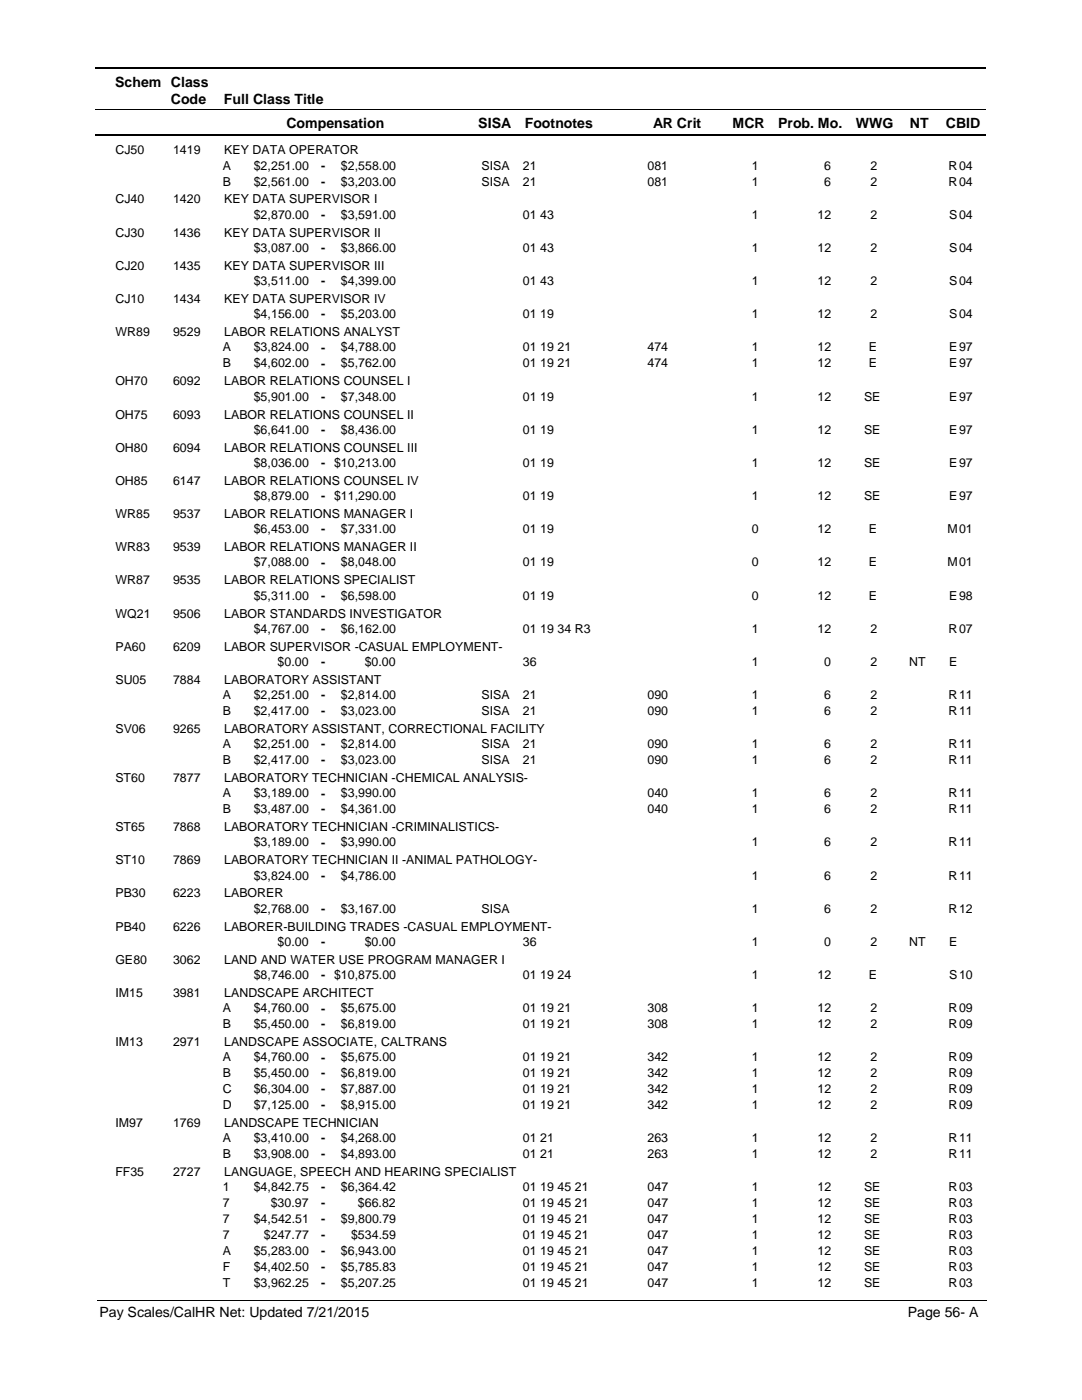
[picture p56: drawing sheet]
<svg xmlns="http://www.w3.org/2000/svg" width="216mm" height="279mm" viewBox="0 0 216 279" stroke-linecap="round" stroke-linejoin="round" font-family="sans-serif">
<defs><g id="words">
<g font-size="2.8">
<text x="23" y="17.3">Schem Class</text>
<text x="34.1" y="20.7">Code</text>
<text x="44.7" y="20.7">Full Class Title</text>
<text x="57.2" y="25.6">Compensation</text>
<text x="95.4" y="25.6">SISA</text>
<text x="104.7" y="25.6">Footnotes</text>
<text x="130.3" y="25.6">AR Crit</text>
<text x="146.2" y="25.6">MCR</text>
<text x="155.3" y="25.6">Prob. Mo.</text>
<text x="170.8" y="25.6">WWG</text>
<text x="181.5" y="25.6">NT</text>
<text x="188.7" y="25.6">CBID</text>
<text x="19.9" y="262.9">Pay Scales/CalHR Net: Updated 7/21/2015</text>
<text x="181.1" y="262.9">Page 56- A</text>
</g>
<g font-size="2.5">
<text x="23" y="30.8">CJ50</text>
<text x="34.5" y="30.8">1419</text>
<text x="44.5" y="33.9">A</text>
<text x="44.7" y="30.8">KEY DATA OPERATOR</text>
<text x="50.6" y="33.9">$2,251.00</text>
<text x="64.1" y="33.9">-</text>
<text x="68" y="33.9">$2,558.00</text>
<text x="96.1" y="33.9">SISA</text>
<text x="104.3" y="33.9">21</text>
<text x="129.2" y="33.9">081</text>
<text x="150" y="33.9">1</text>
<text x="164.5" y="33.9">6</text>
<text x="173.7" y="33.9">2</text>
<text x="189.3" y="33.9">R</text>
<text x="191.4" y="33.9">04</text>
<text x="23" y="40.6">CJ40</text>
<text x="34.5" y="40.6">1420</text>
<text x="44.5" y="37">B</text>
<text x="44.7" y="40.6">KEY DATA SUPERVISOR I</text>
<text x="50.6" y="37">$2,561.00</text>
<text x="64.1" y="37.1">-</text>
<text x="68" y="37">$3,203.00</text>
<text x="96.1" y="37">SISA</text>
<text x="104.3" y="37">21</text>
<text x="129.2" y="37">081</text>
<text x="150" y="37">1</text>
<text x="164.5" y="37">6</text>
<text x="173.7" y="37">2</text>
<text x="189.3" y="37">R</text>
<text x="191.4" y="37">04</text>
<text x="23" y="47.2">CJ30</text>
<text x="34.5" y="47.2">1436</text>
<text x="44.7" y="47.2">KEY DATA SUPERVISOR II</text>
<text x="50.6" y="43.6">$2,870.00</text>
<text x="64.1" y="43.7">-</text>
<text x="68" y="43.6">$3,591.00</text>
<text x="104.3" y="43.6">01 43</text>
<text x="150" y="43.6">1</text>
<text x="163.1" y="43.6">12</text>
<text x="173.7" y="43.6">2</text>
<text x="189.4" y="43.6">S</text>
<text x="191.4" y="43.6">04</text>
<text x="23" y="53.9">CJ20</text>
<text x="34.5" y="53.9">1435</text>
<text x="44.7" y="53.9">KEY DATA SUPERVISOR III</text>
<text x="50.6" y="50.3">$3,087.00</text>
<text x="64.1" y="50.3">-</text>
<text x="68" y="50.3">$3,866.00</text>
<text x="104.3" y="50.3">01 43</text>
<text x="150" y="50.3">1</text>
<text x="163.1" y="50.3">12</text>
<text x="173.7" y="50.3">2</text>
<text x="189.4" y="50.3">S</text>
<text x="191.4" y="50.3">04</text>
<text x="50.6" y="56.9">$3,511.00</text>
<text x="64.1" y="56.9">-</text>
<text x="68" y="56.9">$4,399.00</text>
<text x="104.3" y="56.9">01 43</text>
<text x="150" y="56.9">1</text>
<text x="163.1" y="56.9">12</text>
<text x="173.7" y="56.9">2</text>
<text x="189.4" y="56.9">S</text>
<text x="191.4" y="56.9">04</text>
<text x="23" y="60.5">CJ10</text>
<text x="34.5" y="60.5">1434</text>
<text x="44.7" y="60.5">KEY DATA SUPERVISOR IV</text>
<text x="50.6" y="63.5">$4,156.00</text>
<text x="64.1" y="63.5">-</text>
<text x="68" y="63.5">$5,203.00</text>
<text x="104.3" y="63.5">01 19</text>
<text x="150" y="63.5">1</text>
<text x="163.1" y="63.5">12</text>
<text x="173.7" y="63.5">2</text>
<text x="189.4" y="63.5">S</text>
<text x="191.4" y="63.5">04</text>
<text x="23" y="67.1">WR89</text>
<text x="34.5" y="67.1">9529</text>
<text x="44.5" y="70.1">A</text>
<text x="44.7" y="67.1">LABOR RELATIONS ANALYST</text>
<text x="50.6" y="70.1">$3,824.00</text>
<text x="64.1" y="70.2">-</text>
<text x="68" y="70.1">$4,788.00</text>
<text x="104.3" y="70.1">01 19 21</text>
<text x="129.2" y="70.1">474</text>
<text x="150" y="70.1">1</text>
<text x="163.1" y="70.1">12</text>
<text x="173.4" y="70.1">E</text>
<text x="189.4" y="70.1">E</text>
<text x="191.4" y="70.1">97</text>
<text x="23" y="76.9">OH70</text>
<text x="34.5" y="76.9">6092</text>
<text x="44.5" y="73.3">B</text>
<text x="44.7" y="76.9">LABOR RELATIONS COUNSEL I</text>
<text x="50.6" y="73.3">$4,602.00</text>
<text x="64.1" y="73.3">-</text>
<text x="68" y="73.3">$5,762.00</text>
<text x="104.3" y="73.3">01 19 21</text>
<text x="129.2" y="73.3">474</text>
<text x="150" y="73.3">1</text>
<text x="163.1" y="73.3">12</text>
<text x="173.4" y="73.3">E</text>
<text x="189.4" y="73.3">E</text>
<text x="191.4" y="73.3">97</text>
<text x="23" y="83.5">OH75</text>
<text x="34.5" y="83.5">6093</text>
<text x="44.7" y="83.5">LABOR RELATIONS COUNSEL II</text>
<text x="50.6" y="79.9">$5,901.00</text>
<text x="64.1" y="80">-</text>
<text x="68" y="79.9">$7,348.00</text>
<text x="104.3" y="79.9">01 19</text>
<text x="150" y="79.9">1</text>
<text x="163.1" y="79.9">12</text>
<text x="172.4" y="79.9">SE</text>
<text x="189.4" y="79.9">E</text>
<text x="191.4" y="79.9">97</text>
<text x="50.6" y="86.6">$6,641.00</text>
<text x="64.1" y="86.6">-</text>
<text x="68" y="86.6">$8,436.00</text>
<text x="104.3" y="86.6">01 19</text>
<text x="150" y="86.6">1</text>
<text x="163.1" y="86.6">12</text>
<text x="172.4" y="86.6">SE</text>
<text x="189.4" y="86.6">E</text>
<text x="191.4" y="86.6">97</text>
<text x="23" y="90.1">OH80</text>
<text x="34.5" y="90.1">6094</text>
<text x="44.7" y="90.1">LABOR RELATIONS COUNSEL III</text>
<text x="50.6" y="93.2">$8,036.00</text>
<text x="64.1" y="93.2">- $10,213.00</text>
<text x="104.3" y="93.2">01 19</text>
<text x="150" y="93.2">1</text>
<text x="163.1" y="93.2">12</text>
<text x="172.4" y="93.2">SE</text>
<text x="189.4" y="93.2">E</text>
<text x="191.4" y="93.2">97</text>
<text x="23" y="96.8">OH85</text>
<text x="34.5" y="96.8">6147</text>
<text x="44.7" y="96.8">LABOR RELATIONS COUNSEL IV</text>
<text x="50.6" y="99.8">$8,879.00</text>
<text x="64.1" y="99.8">- $11,290.00</text>
<text x="104.3" y="99.8">01 19</text>
<text x="150" y="99.8">1</text>
<text x="163.1" y="99.8">12</text>
<text x="172.4" y="99.8">SE</text>
<text x="189.4" y="99.8">E</text>
<text x="191.4" y="99.8">97</text>
<text x="23" y="103.4">WR85</text>
<text x="34.5" y="103.4">9537</text>
<text x="44.7" y="103.4">LABOR RELATIONS MANAGER I</text>
<text x="50.6" y="106.4">$6,453.00</text>
<text x="64.1" y="106.4">-</text>
<text x="68" y="106.4">$7,331.00</text>
<text x="104.3" y="106.4">01 19</text>
<text x="150" y="106.4">0</text>
<text x="163.1" y="106.4">12</text>
<text x="173.4" y="106.4">E</text>
<text x="189.1" y="106.4">M</text>
<text x="191.4" y="106.4">01</text>
<text x="23" y="110">WR83</text>
<text x="34.5" y="110">9539</text>
<text x="44.7" y="110">LABOR RELATIONS MANAGER II</text>
<text x="50.6" y="113.1">$7,088.00</text>
<text x="64.1" y="113.1">-</text>
<text x="68" y="113.1">$8,048.00</text>
<text x="104.3" y="113.1">01 19</text>
<text x="150" y="113.1">0</text>
<text x="163.1" y="113.1">12</text>
<text x="173.4" y="113.1">E</text>
<text x="189.1" y="113.1">M</text>
<text x="191.4" y="113.1">01</text>
<text x="23" y="116.6">WR87</text>
<text x="34.5" y="116.6">9535</text>
<text x="44.7" y="116.6">LABOR RELATIONS SPECIALIST</text>
<text x="50.6" y="119.7">$5,311.00</text>
<text x="64.1" y="119.7">-</text>
<text x="68" y="119.7">$6,598.00</text>
<text x="104.3" y="119.7">01 19</text>
<text x="150" y="119.7">0</text>
<text x="163.1" y="119.7">12</text>
<text x="173.4" y="119.7">E</text>
<text x="189.4" y="119.7">E</text>
<text x="191.4" y="119.7">98</text>
<text x="23" y="123.3">WQ21</text>
<text x="34.5" y="123.3">9506</text>
<text x="44.7" y="123.3">LABOR STANDARDS INVESTIGATOR</text>
<text x="23" y="129.9">PA60</text>
<text x="34.5" y="129.9">6209</text>
<text x="44.7" y="129.9">LABOR SUPERVISOR -CASUAL EMPLOYMENT-</text>
<text x="50.6" y="126.3">$4,767.00</text>
<text x="64.1" y="126.3">-</text>
<text x="68" y="126.3">$6,162.00</text>
<text x="104.3" y="126.3">01 19 34 R3</text>
<text x="150" y="126.3">1</text>
<text x="163.1" y="126.3">12</text>
<text x="173.7" y="126.3">2</text>
<text x="189.3" y="126.3">R</text>
<text x="191.4" y="126.3">07</text>
<text x="23" y="136.5">SU05</text>
<text x="34.5" y="136.5">7884</text>
<text x="44.7" y="136.5">LABORATORY ASSISTANT</text>
<text x="55.4" y="132.9">$0.00</text>
<text x="64.1" y="132.9">-</text>
<text x="72.8" y="132.9">$0.00</text>
<text x="104.3" y="132.9">36</text>
<text x="150" y="132.9">1</text>
<text x="164.5" y="132.9">0</text>
<text x="173.7" y="132.9">2</text>
<text x="181.4" y="132.9">NT</text>
<text x="189.4" y="132.9">E</text>
<text x="44.5" y="139.6">A</text>
<text x="44.5" y="142.7">B</text>
<text x="50.6" y="139.6">$2,251.00</text>
<text x="50.6" y="142.7">$2,417.00</text>
<text x="64.1" y="139.6">-</text>
<text x="64.1" y="142.7">-</text>
<text x="68" y="139.6">$2,814.00</text>
<text x="68" y="142.7">$3,023.00</text>
<text x="96.1" y="139.6">SISA</text>
<text x="96.1" y="142.7">SISA</text>
<text x="104.3" y="139.6">21</text>
<text x="104.3" y="142.7">21</text>
<text x="129.2" y="139.6">090</text>
<text x="129.2" y="142.7">090</text>
<text x="150" y="142.7">1</text>
<text x="150" y="139.6">1</text>
<text x="164.5" y="139.6">6</text>
<text x="164.5" y="142.7">6</text>
<text x="173.7" y="139.6">2</text>
<text x="173.7" y="142.7">2</text>
<text x="189.3" y="142.7">R</text>
<text x="189.3" y="139.6">R</text>
<text x="191.4" y="139.6">11</text>
<text x="191.4" y="142.7">11</text>
<text x="23" y="146.3">SV06</text>
<text x="34.5" y="146.3">9265</text>
<text x="44.5" y="149.3">A</text>
<text x="44.7" y="146.3">LABORATORY ASSISTANT, CORRECTIONAL FACILITY</text>
<text x="50.6" y="149.3">$2,251.00</text>
<text x="64.1" y="149.4">-</text>
<text x="68" y="149.3">$2,814.00</text>
<text x="96.1" y="149.3">SISA</text>
<text x="104.3" y="149.3">21</text>
<text x="129.2" y="149.3">090</text>
<text x="150" y="149.3">1</text>
<text x="164.5" y="149.3">6</text>
<text x="173.7" y="149.3">2</text>
<text x="189.3" y="149.3">R</text>
<text x="191.4" y="149.3">11</text>
<text x="44.5" y="152.5">B</text>
<text x="50.6" y="152.5">$2,417.00</text>
<text x="64.1" y="152.5">-</text>
<text x="68" y="152.5">$3,023.00</text>
<text x="96.1" y="152.5">SISA</text>
<text x="104.3" y="152.5">21</text>
<text x="129.2" y="152.5">090</text>
<text x="150" y="152.5">1</text>
<text x="164.5" y="152.5">6</text>
<text x="173.7" y="152.5">2</text>
<text x="189.3" y="152.5">R</text>
<text x="191.4" y="152.5">11</text>
<text x="23" y="156.1">ST60</text>
<text x="34.5" y="156.1">7877</text>
<text x="44.5" y="159.1">A</text>
<text x="44.7" y="156.1">LABORATORY TECHNICIAN -CHEMICAL ANALYSIS-</text>
<text x="50.6" y="159.1">$3,189.00</text>
<text x="64.1" y="159.2">-</text>
<text x="68" y="159.1">$3,990.00</text>
<text x="129.2" y="159.1">040</text>
<text x="150" y="159.1">1</text>
<text x="164.5" y="159.1">6</text>
<text x="173.7" y="159.1">2</text>
<text x="189.3" y="159.1">R</text>
<text x="191.4" y="159.1">11</text>
<text x="23" y="165.9">ST65</text>
<text x="34.5" y="165.9">7868</text>
<text x="44.5" y="162.3">B</text>
<text x="44.7" y="165.9">LABORATORY TECHNICIAN -CRIMINALISTICS-</text>
<text x="50.6" y="162.3">$3,487.00</text>
<text x="64.1" y="162.3">-</text>
<text x="68" y="162.3">$4,361.00</text>
<text x="129.2" y="162.3">040</text>
<text x="150" y="162.3">1</text>
<text x="164.5" y="162.3">6</text>
<text x="173.7" y="162.3">2</text>
<text x="189.3" y="162.3">R</text>
<text x="191.4" y="162.3">11</text>
<text x="23" y="172.5">ST10</text>
<text x="34.5" y="172.5">7869</text>
<text x="44.7" y="172.5">LABORATORY TECHNICIAN II -ANIMAL PATHOLOGY-</text>
<text x="50.6" y="168.9">$3,189.00</text>
<text x="64.1" y="169">-</text>
<text x="68" y="168.9">$3,990.00</text>
<text x="150" y="168.9">1</text>
<text x="164.5" y="168.9">6</text>
<text x="173.7" y="168.9">2</text>
<text x="189.3" y="168.9">R</text>
<text x="191.4" y="168.9">11</text>
<text x="23" y="179.1">PB30</text>
<text x="34.5" y="179.1">6223</text>
<text x="44.7" y="179.1">LABORER</text>
<text x="50.6" y="175.5">$3,824.00</text>
<text x="64.1" y="175.6">-</text>
<text x="68" y="175.5">$4,786.00</text>
<text x="150" y="175.5">1</text>
<text x="164.5" y="175.5">6</text>
<text x="173.7" y="175.5">2</text>
<text x="189.3" y="175.5">R</text>
<text x="191.4" y="175.5">11</text>
<text x="23" y="185.8">PB40</text>
<text x="34.5" y="185.8">6226</text>
<text x="44.7" y="185.8">LABORER-BUILDING TRADES -CASUAL EMPLOYMENT-</text>
<text x="50.6" y="182.2">$2,768.00</text>
<text x="64.1" y="182.2">-</text>
<text x="68" y="182.2">$3,167.00</text>
<text x="96.1" y="182.2">SISA</text>
<text x="150" y="182.2">1</text>
<text x="164.5" y="182.2">6</text>
<text x="173.7" y="182.2">2</text>
<text x="189.3" y="182.2">R</text>
<text x="191.4" y="182.2">12</text>
<text x="55.4" y="188.8">$0.00</text>
<text x="64.1" y="188.8">-</text>
<text x="72.8" y="188.8">$0.00</text>
<text x="104.3" y="188.8">36</text>
<text x="150" y="188.8">1</text>
<text x="164.5" y="188.8">0</text>
<text x="173.7" y="188.8">2</text>
<text x="181.4" y="188.8">NT</text>
<text x="189.4" y="188.8">E</text>
<text x="23" y="192.4">GE80</text>
<text x="34.5" y="192.4">3062</text>
<text x="44.7" y="192.4">LAND AND WATER USE PROGRAM MANAGER I</text>
<text x="50.6" y="195.4">$8,746.00</text>
<text x="64.1" y="195.4">- $10,875.00</text>
<text x="104.3" y="195.4">01 19 24</text>
<text x="150" y="195.4">1</text>
<text x="163.1" y="195.4">12</text>
<text x="173.4" y="195.4">E</text>
<text x="189.4" y="195.4">S</text>
<text x="191.4" y="195.4">10</text>
<text x="23" y="199">IM15</text>
<text x="34.5" y="199">3981</text>
<text x="44.5" y="202">A</text>
<text x="44.7" y="199">LANDSCAPE ARCHITECT</text>
<text x="50.6" y="202">$4,760.00</text>
<text x="64.1" y="202.1">-</text>
<text x="68" y="202">$5,675.00</text>
<text x="104.3" y="202">01 19 21</text>
<text x="129.2" y="202">308</text>
<text x="150" y="202">1</text>
<text x="163.1" y="202">12</text>
<text x="173.7" y="202">2</text>
<text x="189.3" y="202">R</text>
<text x="191.4" y="202">09</text>
<text x="23" y="208.8">IM13</text>
<text x="34.5" y="208.8">2971</text>
<text x="44.5" y="205.2">B</text>
<text x="44.7" y="208.8">LANDSCAPE ASSOCIATE, CALTRANS</text>
<text x="50.6" y="205.2">$5,450.00</text>
<text x="64.1" y="205.2">-</text>
<text x="68" y="205.2">$6,819.00</text>
<text x="104.3" y="205.2">01 19 21</text>
<text x="129.2" y="205.2">308</text>
<text x="150" y="205.2">1</text>
<text x="163.1" y="205.2">12</text>
<text x="173.7" y="205.2">2</text>
<text x="189.3" y="205.2">R</text>
<text x="191.4" y="205.2">09</text>
<text x="44.5" y="211.8">A</text>
<text x="44.5" y="215">B</text>
<text x="50.6" y="211.8">$4,760.00</text>
<text x="50.6" y="215">$5,450.00</text>
<text x="64.1" y="211.9">-</text>
<text x="64.1" y="215">-</text>
<text x="68" y="211.8">$5,675.00</text>
<text x="68" y="215">$6,819.00</text>
<text x="104.3" y="211.8">01 19 21</text>
<text x="104.3" y="215">01 19 21</text>
<text x="129.2" y="211.8">342</text>
<text x="129.2" y="215">342</text>
<text x="150" y="215">1</text>
<text x="150" y="211.8">1</text>
<text x="163.1" y="211.8">12</text>
<text x="163.1" y="215">12</text>
<text x="173.7" y="211.8">2</text>
<text x="173.7" y="215">2</text>
<text x="189.3" y="215">R</text>
<text x="189.3" y="211.8">R</text>
<text x="191.4" y="211.8">09</text>
<text x="191.4" y="215">09</text>
<text x="44.5" y="218.2">C</text>
<text x="44.5" y="221.3">D</text>
<text x="50.6" y="218.2">$6,304.00</text>
<text x="50.6" y="221.3">$7,125.00</text>
<text x="64.1" y="218.2">-</text>
<text x="64.1" y="221.4">-</text>
<text x="68" y="218.2">$7,887.00</text>
<text x="68" y="221.3">$8,915.00</text>
<text x="104.3" y="218.2">01 19 21</text>
<text x="104.3" y="221.3">01 19 21</text>
<text x="129.2" y="218.2">342</text>
<text x="129.2" y="221.3">342</text>
<text x="150" y="218.2">1</text>
<text x="150" y="221.3">1</text>
<text x="163.1" y="218.2">12</text>
<text x="163.1" y="221.3">12</text>
<text x="173.7" y="218.2">2</text>
<text x="173.7" y="221.3">2</text>
<text x="189.3" y="218.2">R</text>
<text x="189.3" y="221.3">R</text>
<text x="191.4" y="218.2">09</text>
<text x="191.4" y="221.3">09</text>
<text x="23" y="224.9">IM97</text>
<text x="34.5" y="224.9">1769</text>
<text x="44.5" y="228">A</text>
<text x="44.7" y="224.9">LANDSCAPE TECHNICIAN</text>
<text x="50.6" y="228">$3,410.00</text>
<text x="64.1" y="228">-</text>
<text x="68" y="228">$4,268.00</text>
<text x="104.3" y="228">01 21</text>
<text x="129.2" y="228">263</text>
<text x="150" y="228">1</text>
<text x="163.1" y="228">12</text>
<text x="173.7" y="228">2</text>
<text x="189.3" y="228">R</text>
<text x="191.4" y="228">11</text>
<text x="44.5" y="231.1">B</text>
<text x="50.6" y="231.1">$3,908.00</text>
<text x="64.1" y="231.2">-</text>
<text x="68" y="231.1">$4,893.00</text>
<text x="104.3" y="231.1">01 21</text>
<text x="129.2" y="231.1">263</text>
<text x="150" y="231.1">1</text>
<text x="163.1" y="231.1">12</text>
<text x="173.7" y="231.1">2</text>
<text x="189.3" y="231.1">R</text>
<text x="191.4" y="231.1">11</text>
<text x="23" y="234.7">FF35</text>
<text x="34.5" y="234.7">2727</text>
<text x="44.5" y="237.8">1</text>
<text x="44.7" y="234.7">LANGUAGE, SPEECH AND HEARING SPECIALIST</text>
<text x="50.6" y="237.8">$4,842.75</text>
<text x="64.1" y="237.8">-</text>
<text x="68" y="237.8">$6,364.42</text>
<text x="104.3" y="237.8">01 19 45 21</text>
<text x="129.2" y="237.8">047</text>
<text x="150" y="237.8">1</text>
<text x="163.1" y="237.8">12</text>
<text x="172.4" y="237.8">SE</text>
<text x="189.3" y="237.8">R</text>
<text x="191.4" y="237.8">03</text>
<text x="44.5" y="240.9">7</text>
<text x="44.5" y="244.1">7</text>
<text x="50.6" y="244.1">$4,542.51</text>
<text x="54" y="240.9">$30.97</text>
<text x="64.1" y="241">-</text>
<text x="64.1" y="244.1">-</text>
<text x="68" y="244.1">$9,800.79</text>
<text x="71.4" y="240.9">$66.82</text>
<text x="104.3" y="240.9">01 19 45 21</text>
<text x="104.3" y="244.1">01 19 45 21</text>
<text x="129.2" y="240.9">047</text>
<text x="129.2" y="244.1">047</text>
<text x="150" y="240.9">1</text>
<text x="150" y="244.1">1</text>
<text x="163.1" y="240.9">12</text>
<text x="163.1" y="244.1">12</text>
<text x="172.4" y="240.9">SE</text>
<text x="172.4" y="244.1">SE</text>
<text x="189.3" y="240.9">R</text>
<text x="189.3" y="244.1">R</text>
<text x="191.4" y="240.9">03</text>
<text x="191.4" y="244.1">03</text>
<text x="44.5" y="247.3">7</text>
<text x="44.5" y="250.4">A</text>
<text x="50.6" y="250.4">$5,283.00</text>
<text x="52.7" y="247.3">$247.77</text>
<text x="64.1" y="247.3">-</text>
<text x="64.1" y="250.5">-</text>
<text x="68" y="250.4">$6,943.00</text>
<text x="70" y="247.3">$534.59</text>
<text x="104.3" y="247.3">01 19 45 21</text>
<text x="104.3" y="250.4">01 19 45 21</text>
<text x="129.2" y="247.3">047</text>
<text x="129.2" y="250.4">047</text>
<text x="150" y="250.4">1</text>
<text x="150" y="247.3">1</text>
<text x="163.1" y="247.3">12</text>
<text x="163.1" y="250.4">12</text>
<text x="172.4" y="247.3">SE</text>
<text x="172.4" y="250.4">SE</text>
<text x="189.3" y="250.4">R</text>
<text x="189.3" y="247.3">R</text>
<text x="191.4" y="247.3">03</text>
<text x="191.4" y="250.4">03</text>
<text x="44.5" y="253.6">F</text>
<text x="44.5" y="256.8">T</text>
<text x="50.6" y="253.6">$4,402.50</text>
<text x="50.6" y="256.8">$3,962.25</text>
<text x="64.1" y="253.6">-</text>
<text x="64.1" y="256.8">-</text>
<text x="68" y="253.6">$5,785.83</text>
<text x="68" y="256.8">$5,207.25</text>
<text x="104.3" y="253.6">01 19 45 21</text>
<text x="104.3" y="256.8">01 19 45 21</text>
<text x="129.2" y="253.6">047</text>
<text x="129.2" y="256.8">047</text>
<text x="150" y="253.6">1</text>
<text x="150" y="256.8">1</text>
<text x="163.1" y="253.6">12</text>
<text x="163.1" y="256.8">12</text>
<text x="172.4" y="253.6">SE</text>
<text x="172.4" y="256.8">SE</text>
<text x="189.3" y="253.6">R</text>
<text x="189.3" y="256.8">R</text>
<text x="191.4" y="253.6">03</text>
<text x="191.4" y="256.8">03</text>
</g>
</g></defs>
<path d="M19 13.5h177.8M19 27h177.8" fill="none" stroke="#000" stroke-width=".36"/>
<path d="M19 21.8h177.8" fill="none" stroke="#000" stroke-width=".2"/>
<g fill="#fff">
<path d="M46.9 31.2h16.3v3h-16.3z"/>
<path d="M191 31.2h4.2v3h-4.2z"/>
<path d="M46.9 34.4h16.3v3h-16.3z"/>
<path d="M191 34.4h4.2v3h-4.2z"/>
<path d="M46.9 41h16.3v3h-16.3z"/>
<path d="M191 41h4.2v3h-4.2z"/>
<path d="M46.9 47.6h16.3v3h-16.3z"/>
<path d="M191 47.6h4.2v3h-4.2z"/>
<path d="M46.9 54.3h16.3v3h-16.3z"/>
<path d="M191 54.3h4.2v3h-4.2z"/>
<path d="M46.9 60.9h16.3v3h-16.3z"/>
<path d="M191 60.9h4.2v3h-4.2z"/>
<path d="M46.9 67.5h16.3v3h-16.3z"/>
<path d="M191 67.5h4.2v3h-4.2z"/>
<path d="M46.9 70.7h16.3v3h-16.3z"/>
<path d="M191 70.7h4.2v3h-4.2z"/>
<path d="M46.9 77.3h16.3v3h-16.3z"/>
<path d="M191 77.3h4.2v3h-4.2z"/>
<path d="M46.9 83.9h16.3v3h-16.3z"/>
<path d="M191 83.9h4.2v3h-4.2z"/>
<path d="M46.9 90.6h16.3v2.9h-16.3z"/>
<path d="M191 90.6h4.2v2.9h-4.2z"/>
<path d="M46.9 97.2h16.3v3h-16.3z"/>
<path d="M191 97.2h4.2v3h-4.2z"/>
<path d="M46.9 103.8h16.3v3h-16.3z"/>
<path d="M191 103.8h4.2v3h-4.2z"/>
<path d="M46.9 110.4h16.3v3h-16.3z"/>
<path d="M191 110.4h4.2v3h-4.2z"/>
<path d="M46.9 117.1h16.3v2.9h-16.3z"/>
<path d="M191 117.1h4.2v2.9h-4.2z"/>
<path d="M46.9 123.7h16.3v2.9h-16.3z"/>
<path d="M191 123.7h4.2v2.9h-4.2z"/>
<path d="M46.9 130.3h16.3v3h-16.3z"/>
<path d="M191 130.3h4.2v3h-4.2z"/>
<path d="M46.9 136.9h16.3v3h-16.3z"/>
<path d="M191 136.9h4.2v3h-4.2z"/>
<path d="M46.9 140.1h16.3v3h-16.3z"/>
<path d="M191 140.1h4.2v3h-4.2z"/>
<path d="M46.9 146.7h16.3v3h-16.3z"/>
<path d="M191 146.7h4.2v3h-4.2z"/>
<path d="M46.9 149.9h16.3v2.9h-16.3z"/>
<path d="M191 149.9h4.2v2.9h-4.2z"/>
<path d="M46.9 156.5h16.3v3h-16.3z"/>
<path d="M191 156.5h4.2v3h-4.2z"/>
<path d="M46.9 159.7h16.3v3h-16.3z"/>
<path d="M191 159.7h4.2v3h-4.2z"/>
<path d="M46.9 166.3h16.3v3h-16.3z"/>
<path d="M191 166.3h4.2v3h-4.2z"/>
<path d="M46.9 172.9h16.3v3h-16.3z"/>
<path d="M191 172.9h4.2v3h-4.2z"/>
<path d="M46.9 179.6h16.3v2.9h-16.3z"/>
<path d="M191 179.6h4.2v2.9h-4.2z"/>
<path d="M46.9 186.2h16.3v2.9h-16.3z"/>
<path d="M191 186.2h4.2v2.9h-4.2z"/>
<path d="M46.9 192.8h16.3v2.9h-16.3z"/>
<path d="M191 192.8h4.2v2.9h-4.2z"/>
<path d="M46.9 199.4h16.3v3h-16.3z"/>
<path d="M191 199.4h4.2v3h-4.2z"/>
<path d="M46.9 202.6h16.3v3h-16.3z"/>
<path d="M191 202.6h4.2v3h-4.2z"/>
<path d="M46.9 209.2h16.3v3h-16.3z"/>
<path d="M191 209.2h4.2v3h-4.2z"/>
<path d="M46.9 212.4h16.3v2.9h-16.3z"/>
<path d="M191 212.4h4.2v2.9h-4.2z"/>
<path d="M46.9 215.5h16.3v3h-16.3z"/>
<path d="M191 215.5h4.2v3h-4.2z"/>
<path d="M46.9 218.7h16.3v3h-16.3z"/>
<path d="M191 218.7h4.2v3h-4.2z"/>
<path d="M46.9 225.3h16.3v3h-16.3z"/>
<path d="M191 225.3h4.2v3h-4.2z"/>
<path d="M46.9 228.5h16.3v3h-16.3z"/>
<path d="M191 228.5h4.2v3h-4.2z"/>
<path d="M46.9 235.1h16.3v3h-16.3z"/>
<path d="M191 235.1h4.2v3h-4.2z"/>
<path d="M46.9 238.3h16.3v3h-16.3z"/>
<path d="M191 238.3h4.2v3h-4.2z"/>
<path d="M46.9 241.5h16.3v3h-16.3z"/>
<path d="M191 241.5h4.2v3h-4.2z"/>
<path d="M46.9 244.6h16.3v3h-16.3z"/>
<path d="M191 244.6h4.2v3h-4.2z"/>
<path d="M46.9 247.8h16.3v3h-16.3z"/>
<path d="M191 247.8h4.2v3h-4.2z"/>
<path d="M46.9 251h16.3v3h-16.3z"/>
<path d="M191 251h4.2v3h-4.2z"/>
<path d="M46.9 254.2h16.3v2.9h-16.3z"/>
<path d="M191 254.2h4.2v2.9h-4.2z"/>
</g>
<path d="M19.4 259.6h177.4" fill="none" stroke="#000" stroke-width=".2"/>
<use href="#words"/>
</svg>
